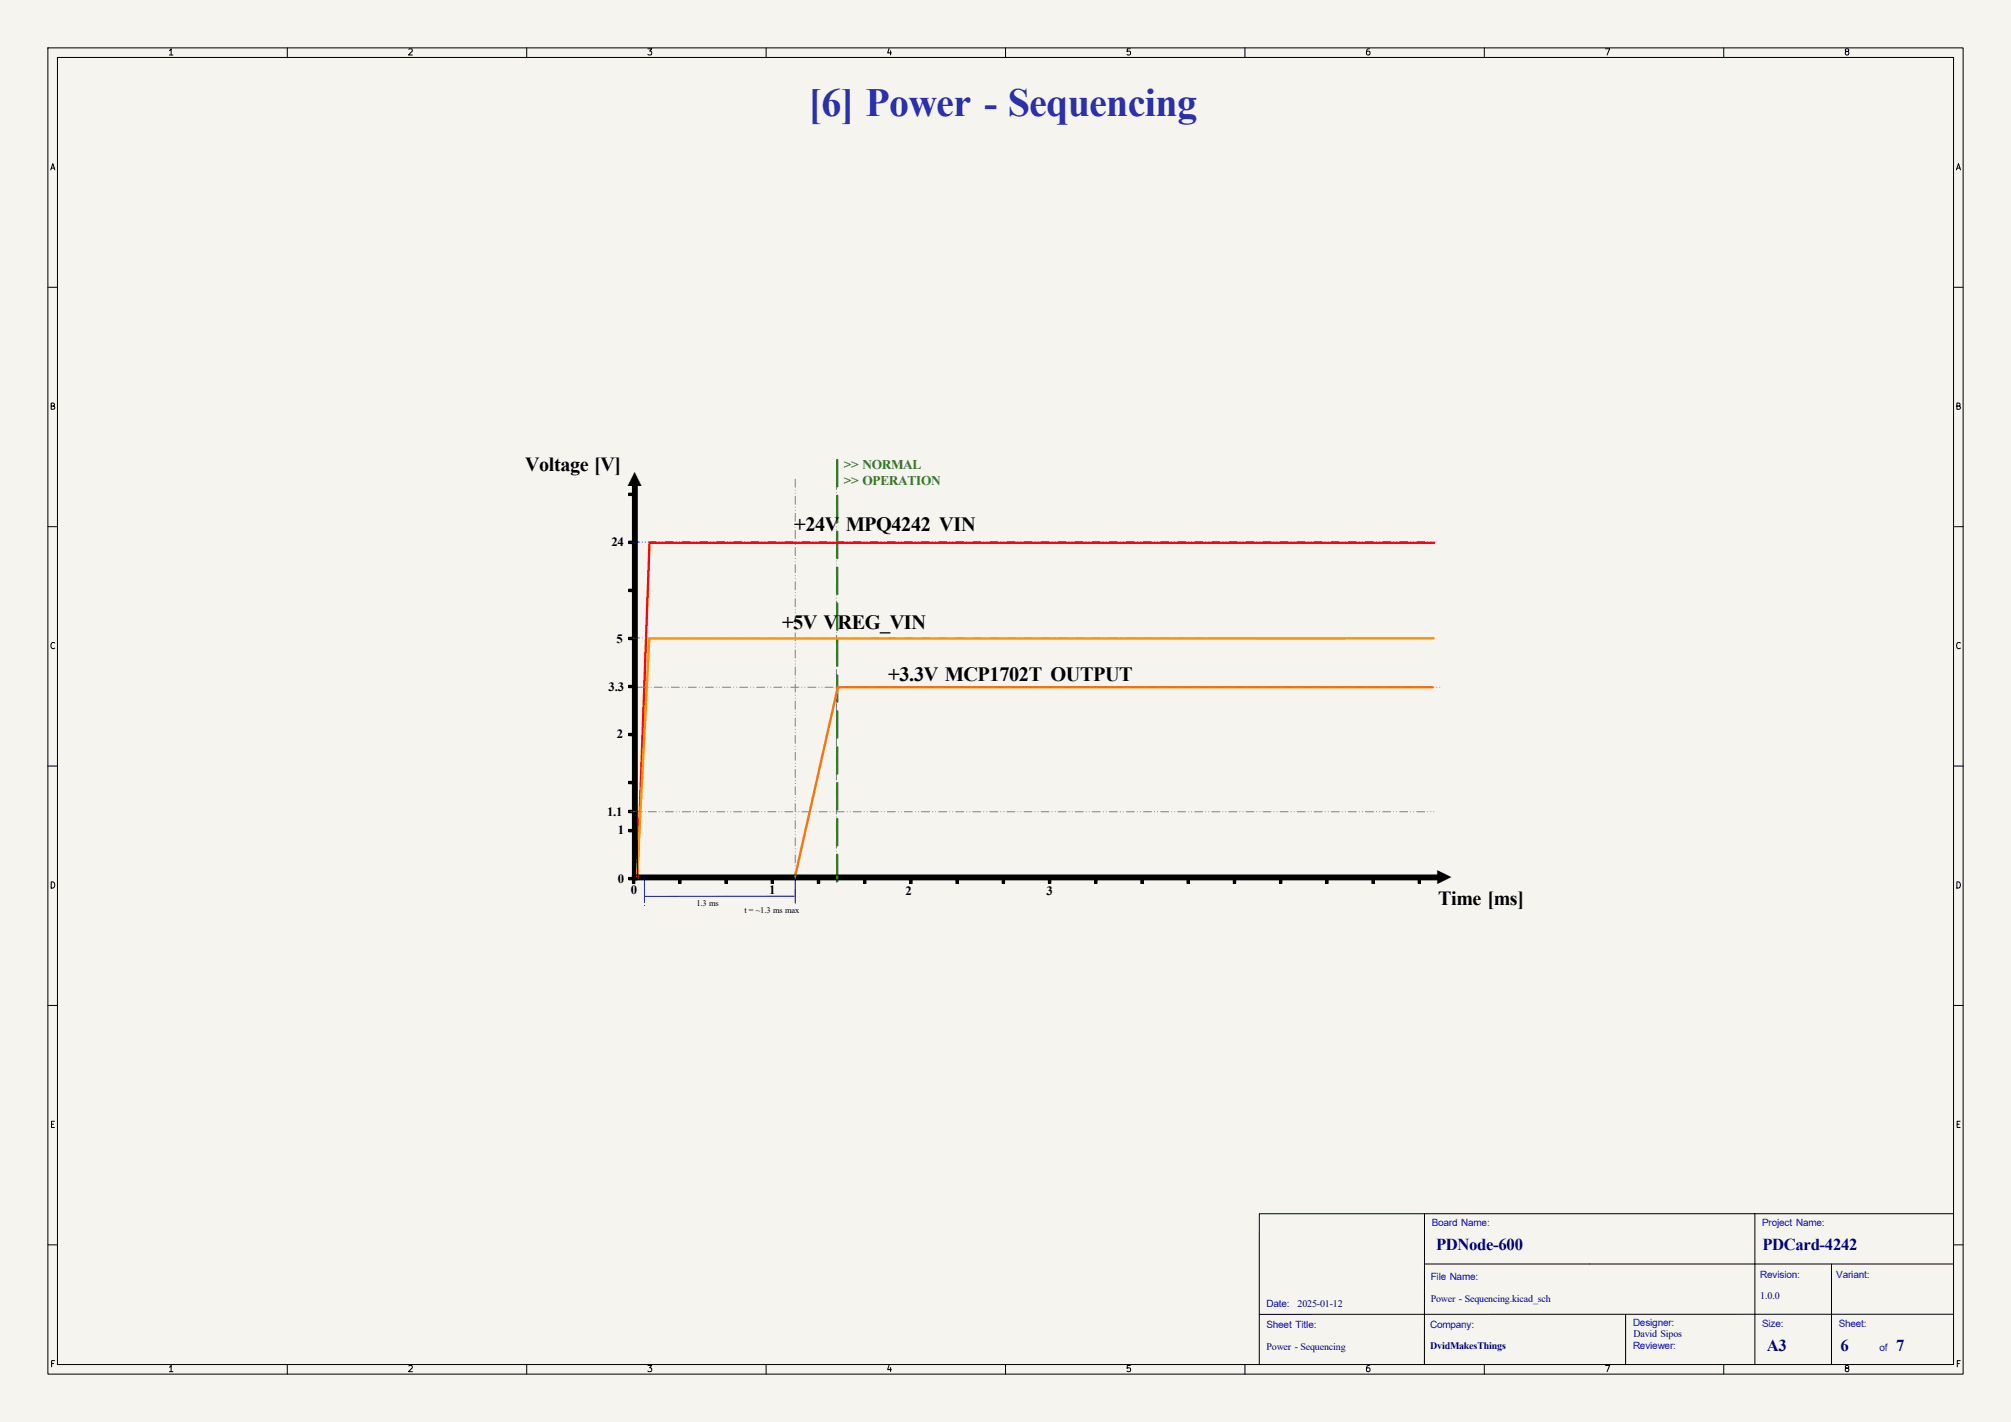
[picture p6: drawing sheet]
<svg xmlns="http://www.w3.org/2000/svg" width="420mm" height="297mm" viewBox="0 0 420 297" stroke-linecap="round" stroke-linejoin="round" font-family="sans-serif">
<defs><g id="words">
<text font-size="8.4" fill="#2b31a8" x="168.9" y="24.2">[6] Power - Sequencing</text>
<g font-size="4.2">
<text x="109.7" y="98.4">Voltage [V]</text>
<text x="130.5" y="101.5">▲</text>
<text x="165.9" y="111">+24V</text>
<text x="176.6" y="111">MPQ4242 VIN</text>
<text x="163.3" y="131.3">+5V VREG_VIN</text>
<text x="185.5" y="142.1">+3.3V MCP1702T OUTPUT</text>
<text x="303.1" y="185.3" transform="rotate(-90 303.1 185.3)">▼</text>
<text x="300.4" y="189.1">Time [ms]</text>
</g>
<g font-size="3.5" fill="#00007f">
<text x="299.9" y="261.1">PDNode-600</text>
<text x="368.1" y="261.1">PDCard-4242</text>
<text x="369" y="282.1">A3</text>
<text x="384.4" y="282.1">6</text>
<text x="396" y="282.1">7</text>
</g>
<g font-size="2.8" fill="#357b26">
<text x="176.2" y="97.9">&gt;&gt; NORMAL</text>
<text x="176.2" y="101.2">&gt;&gt; OPERATION</text>
</g>
<g font-size="2.7">
<text x="127.7" y="114.1">24</text>
<text x="128.7" y="134.2">5</text>
<text x="127.1" y="144.4">3.3</text>
<text x="128.8" y="154.1">2</text>
<text x="126.8" y="170.4">1.1</text>
<text x="129" y="174.3">1</text>
<text x="129" y="184.3">0</text>
<text x="131.7" y="186.8">0</text>
<text x="160.7" y="186.7">1</text>
<text x="189.1" y="186.9">2</text>
<text x="218.6" y="186.9">3</text>
</g>
<g font-size="2.1" fill="#00f">
<text x="299" y="256.2">Board Name:</text>
<text x="368" y="256.2">Project Name:</text>
<text x="298.8" y="267.4">File Name:</text>
<text x="367.6" y="266.9">Revision:</text>
<text x="383.5" y="267">Variant:</text>
<text x="264.5" y="272.9">Date:</text>
<text x="264.5" y="277.5">Sheet Title:</text>
<text x="298.7" y="277.3">Company:</text>
<text x="341.1" y="281.7">Reviewer:</text>
<text x="341.1" y="277">Designer:</text>
<text x="368" y="277.2">Size:</text>
<text x="384" y="277.2">Sheet:</text>
<text x="392.5" y="282.2">of</text>
</g>
<g font-size="2.1" fill="#00007f">
<text x="271" y="272.9">2025-01-12</text>
<text x="298.8" y="271.9">Power - Sequencing.kicad_sch</text>
<text x="367.6" y="271.4">1.0.0</text>
<text x="264.5" y="282">Power - Sequencing</text>
<text x="298.7" y="281.8">DvidMakesThings</text>
<text x="341.2" y="279.2">David Sipos</text>
</g>
<g font-size="1.8">
<text x="145.4" y="189.1">1.3 ms</text>
<text x="155.5" y="190.8">t = ~1.3 ms max</text>
</g>
<g font-size="1.3">
<text x="35" y="11.9">1</text>
<text x="85" y="11.9">2</text>
<text x="135" y="11.9">3</text>
<text x="185" y="11.9">4</text>
<text x="235" y="11.9">5</text>
<text x="285" y="11.9">6</text>
<text x="335" y="11.9">7</text>
<text x="385" y="11.9">8</text>
<text x="10.3" y="35.9">A</text>
<text x="408.3" y="35.9">A</text>
<text x="10.3" y="85.9">B</text>
<text x="408.2" y="85.9">B</text>
<text x="10.3" y="135.9">C</text>
<text x="408.2" y="135.9">C</text>
<text x="10.3" y="185.9">D</text>
<text x="408.2" y="185.9">D</text>
<text x="10.3" y="235.9">E</text>
<text x="408.3" y="235.9">E</text>
<text x="10.3" y="285.9">F</text>
<text x="35" y="286.9">1</text>
<text x="85" y="286.9">2</text>
<text x="135" y="286.9">3</text>
<text x="185" y="286.9">4</text>
<text x="235" y="286.9">5</text>
<text x="285" y="286.9">6</text>
<text x="335" y="286.9">7</text>
<text x="385" y="286.9">8</text>
<text x="408.3" y="285.9">F</text>
</g>
</g></defs>
<path d="M0 0h420v297h-420z" fill="#f5f4ef" stroke="#f5f4ef" stroke-width=".21"/>
<g fill="none" stroke="#000" stroke-width=".21">
<path d="M10 10h400v277h-400zM12 12h396v273h-396zM60 10v2M110 10v2M160 10v2M210 10v2M260 10v2M310 10v2M360 10v2M10 60h2M408 60h2M10 110h2"/>
<path d="M131.3 103h1.5v.5h-1.5zM131.3 113h1.5v.5h-1.5zM132.1 101.2h1v82.6h-1zM408 110h2M131.3 123.1h1.5v.5h-1.5zM131.3 133.1h1.5v.5h-1.5zM10 160h2M131.3 153.2h1.5v.5h-1.5zM131.3 143.1h1.5v.5h-1.5zM408 160h2M131.3 169.2h1.5v.5h-1.5zM131.3 173.2h1.5v.5h-1.5z"/>
<path d="M131.3 163.2h1.5v.5h-1.5zM131.3 183.3h1.5v.5h-1.5zM132.1 183h.5v1.5h-.5zM132.1 182.8h168.4v1h-168.4zM141.7 183h.5v1.5h-.5zM151.4 183h.5v1.5h-.5zM161 183h.5v1.5h-.5zM170.7 183h.5v1.5h-.5zM180.3 183h.5v1.5h-.5zM190 183h.5v1.5h-.5zM199.6 183h.6v1.5h-.6zM209.3 183h.5v1.5h-.5z"/>
<path d="M218.9 183h.6v1.5h-.6zM228.6 183h.5v1.5h-.5zM238.3 183h.5v1.5h-.5zM247.9 183h.5v1.5h-.5zM257.6 183h.5v1.5h-.5zM267.2 183h.5v1.5h-.5zM276.9 183h.5v1.5h-.5zM286.5 183h.5v1.5h-.5zM296.2 183h.5v1.5h-.5zM10 210h2M408 210h2M263 253.5v31.5"/>
<path d="M297.5 253.5v31.5M366.5 253.5v31.5M408 253.5h-144.9M10 260h2M297.5 264h110.5M339.5 274.5v10.5M382.5 264v21M408 260h2M408 274.5h-144.9M60 285v2M110 285v2M160 285v2"/>
<path d="M210 285v2M260 285v2M310 285v2M360 285v2"/>
</g>
<g fill="#000">
<path d="M131.3 103h1.5v.5h-1.5zM131.3 113h1.5v.5h-1.5zM132.1 101.2h1v82.6h-1zM131.3 123.1h1.5v.5h-1.5zM131.3 133.1h1.5v.5h-1.5zM131.3 153.2h1.5v.5h-1.5zM131.3 143.1h1.5v.5h-1.5zM131.3 169.2h1.5v.5h-1.5zM131.3 173.2h1.5v.5h-1.5zM131.3 163.2h1.5v.5h-1.5zM131.3 183.3h1.5v.5h-1.5zM132.1 183h.5v1.5h-.5z"/>
<path d="M132.1 182.8h168.4v1h-168.4zM141.7 183h.5v1.5h-.5zM151.4 183h.5v1.5h-.5zM161 183h.5v1.5h-.5zM170.7 183h.5v1.5h-.5zM180.3 183h.5v1.5h-.5zM190 183h.5v1.5h-.5zM199.6 183h.6v1.5h-.6zM209.3 183h.5v1.5h-.5zM218.9 183h.6v1.5h-.6zM228.6 183h.5v1.5h-.5zM238.3 183h.5v1.5h-.5z"/>
<path d="M247.9 183h.5v1.5h-.5zM257.6 183h.5v1.5h-.5zM267.2 183h.5v1.5h-.5zM276.9 183h.5v1.5h-.5zM286.5 183h.5v1.5h-.5zM296.2 183h.5v1.5h-.5z"/>
</g>
<path d="M131.8 113.2h167.7" fill="none" stroke="#0000c2" stroke-width=".21" stroke-dasharray="1.7 .6 0 .6 0 .6"/>
<path d="M131.9 133.2h167.7M133.1 143.5h167.6M131.8 169.5h167.7M166.1 187.4v-87.7M174.7 184.3v-83.3" fill="none" stroke="#808080" stroke-width=".21" stroke-dasharray="1.7 .6 0 .6 0 .6"/>
<path d="M174.8 184.1v-88.1" fill="none" stroke="#357b26" stroke-width=".5" stroke-dasharray="5.5 2"/>
<path d="M135.6 113.7l-2.5 69.8M135.7 113.4h163.8" fill="none" stroke="#ff0015" stroke-width=".5"/>
<path d="M299.4 133.3l-163.8 .1-2.5 49.5" fill="none" stroke="#ff9400" stroke-width=".5"/>
<path d="M299.2 143.5h-124.2l-8.9 39.4" fill="none" stroke="#ff7300" stroke-width=".5"/>
<path d="M134.6 188.4v1.3" fill="none" stroke="#0000c2" stroke-width=".21" stroke-dasharray="0 .6"/>
<path d="M134.6 183.2v5.2M165.9 187.2h-31.3M166.1 183.5v5.1" fill="none" stroke="#0000c2" stroke-width=".21"/>
<use href="#words"/>
</svg>
